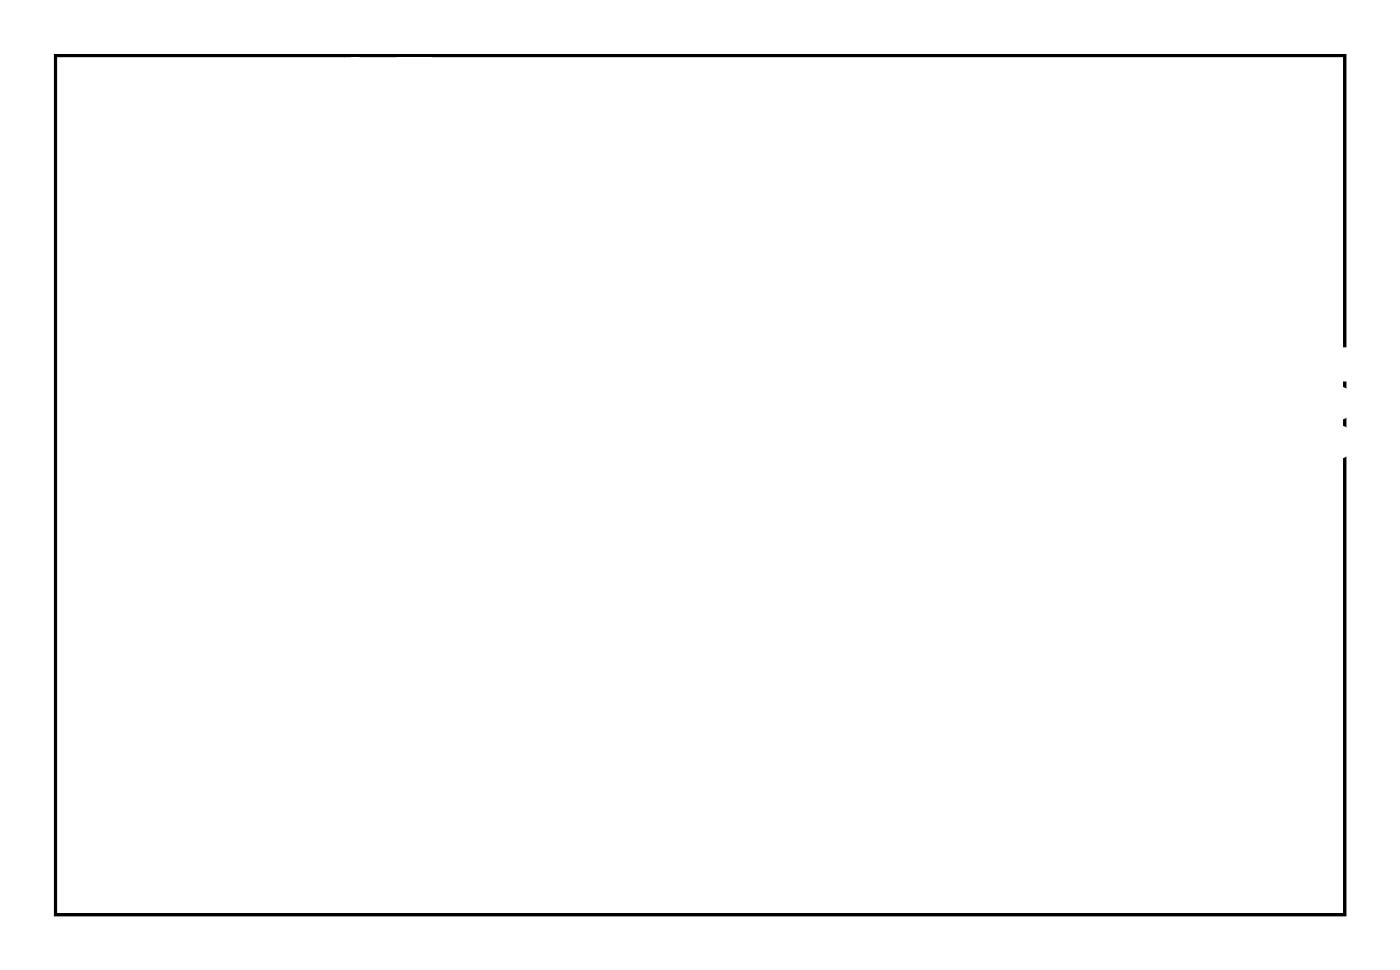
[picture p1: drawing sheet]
<svg xmlns="http://www.w3.org/2000/svg" width="92mm" height="63mm" viewBox="0 0 92 63" stroke-linecap="round" stroke-linejoin="round" font-family="sans-serif">
<path d="M3.6 3.6h84.5v56.3h-84.5z" fill="none" stroke="#000" stroke-width=".2"/>
<path d="M3.6 3.6v56.3h84.5v-56.3zM3.6 3.6h84.5v56.3h-84.5z" fill="#000"/>
<circle cx="27.1" cy="4.9" r=".81" fill="#fff"/>
<circle cx="27.1" cy="4.9" r=".81" fill="none" stroke="#fff" stroke-width=".67" stroke-linecap="butt"/>
<path d="M26.1 3.9v2h2.1v-2zM26.5 4.9a.6 .6 0 0 1 1.2 0 .6 .6 0 0 1-1.2 0z" fill="#fff"/>
<g fill="none" stroke="#fff" stroke-width=".25">
<path d="M26.1 3.9h2.1v2h-2.1z"/>
<circle cx="27.1" cy="4.9" r=".6"/>
</g>
<circle cx="23.3" cy="4.9" r=".81" fill="#fff"/>
<circle cx="23.3" cy="4.9" r=".81" fill="none" stroke="#fff" stroke-width=".67" stroke-linecap="butt"/>
<circle cx="27.1" cy="4.9" r=".81" fill="#fff"/>
<circle cx="27.1" cy="4.9" r=".81" fill="none" stroke="#fff" stroke-width=".67" stroke-linecap="butt"/>
<path d="M26.1 3.9v2h2.1v-2zM26.5 4.9a.6 .6 0 0 1 1.2 0 .6 .6 0 0 1-1.2 0z" fill="#fff"/>
<g fill="none" stroke="#fff" stroke-width=".25">
<path d="M26.1 3.9h2.1v2h-2.1z"/>
<circle cx="27.1" cy="4.9" r=".6"/>
</g>
<circle cx="23.3" cy="4.9" r=".81" fill="#fff"/>
<circle cx="23.3" cy="4.9" r=".81" fill="none" stroke="#fff" stroke-width=".67" stroke-linecap="butt"/>
<circle cx="85.3" cy="8.6" r=".74" fill="#fff"/>
<circle cx="85.3" cy="8.6" r=".74" fill="none" stroke="#fff" stroke-width=".76" stroke-linecap="butt"/>
<circle cx="25.2" cy="5" r=".74" fill="#fff"/>
<circle cx="25.2" cy="5" r=".74" fill="none" stroke="#fff" stroke-width=".76" stroke-linecap="butt"/>
<circle cx="85.3" cy="8.6" r=".74" fill="#fff"/>
<circle cx="85.3" cy="8.6" r=".74" fill="none" stroke="#fff" stroke-width=".76" stroke-linecap="butt"/>
<circle cx="25.2" cy="5" r=".74" fill="#fff"/>
<circle cx="25.2" cy="5" r=".74" fill="none" stroke="#fff" stroke-width=".76" stroke-linecap="butt"/>
<circle cx="77.5" cy="16.2" r=".74" fill="#fff"/>
<circle cx="77.5" cy="16.2" r=".74" fill="none" stroke="#fff" stroke-width=".76" stroke-linecap="butt"/>
<circle cx="80" cy="16.2" r=".74" fill="#fff"/>
<circle cx="80" cy="16.2" r=".74" fill="none" stroke="#fff" stroke-width=".76" stroke-linecap="butt"/>
<circle cx="82.6" cy="16.2" r=".74" fill="#fff"/>
<circle cx="82.6" cy="16.2" r=".74" fill="none" stroke="#fff" stroke-width=".76" stroke-linecap="butt"/>
<path d="M76.7 15.5h1.5v1.5h-1.5z" fill="#fff"/>
<path d="M76.7 15.5h1.5v1.5h-1.5z" fill="none" stroke="#fff" stroke-width=".76" stroke-linecap="butt"/>
<circle cx="87.6" cy="23.9" r=".74" fill="#fff"/>
<circle cx="87.6" cy="23.9" r=".74" fill="none" stroke="#fff" stroke-width=".76" stroke-linecap="butt"/>
<circle cx="87.6" cy="26.4" r=".74" fill="#fff"/>
<circle cx="87.6" cy="26.4" r=".74" fill="none" stroke="#fff" stroke-width=".76" stroke-linecap="butt"/>
<circle cx="87.6" cy="28.9" r=".74" fill="#fff"/>
<circle cx="87.6" cy="28.9" r=".74" fill="none" stroke="#fff" stroke-width=".76" stroke-linecap="butt"/>
<path d="M86.9 23.1h1.5v1.5h-1.5z" fill="#fff"/>
<path d="M86.9 23.1h1.5v1.5h-1.5z" fill="none" stroke="#fff" stroke-width=".76" stroke-linecap="butt"/>
</svg>
